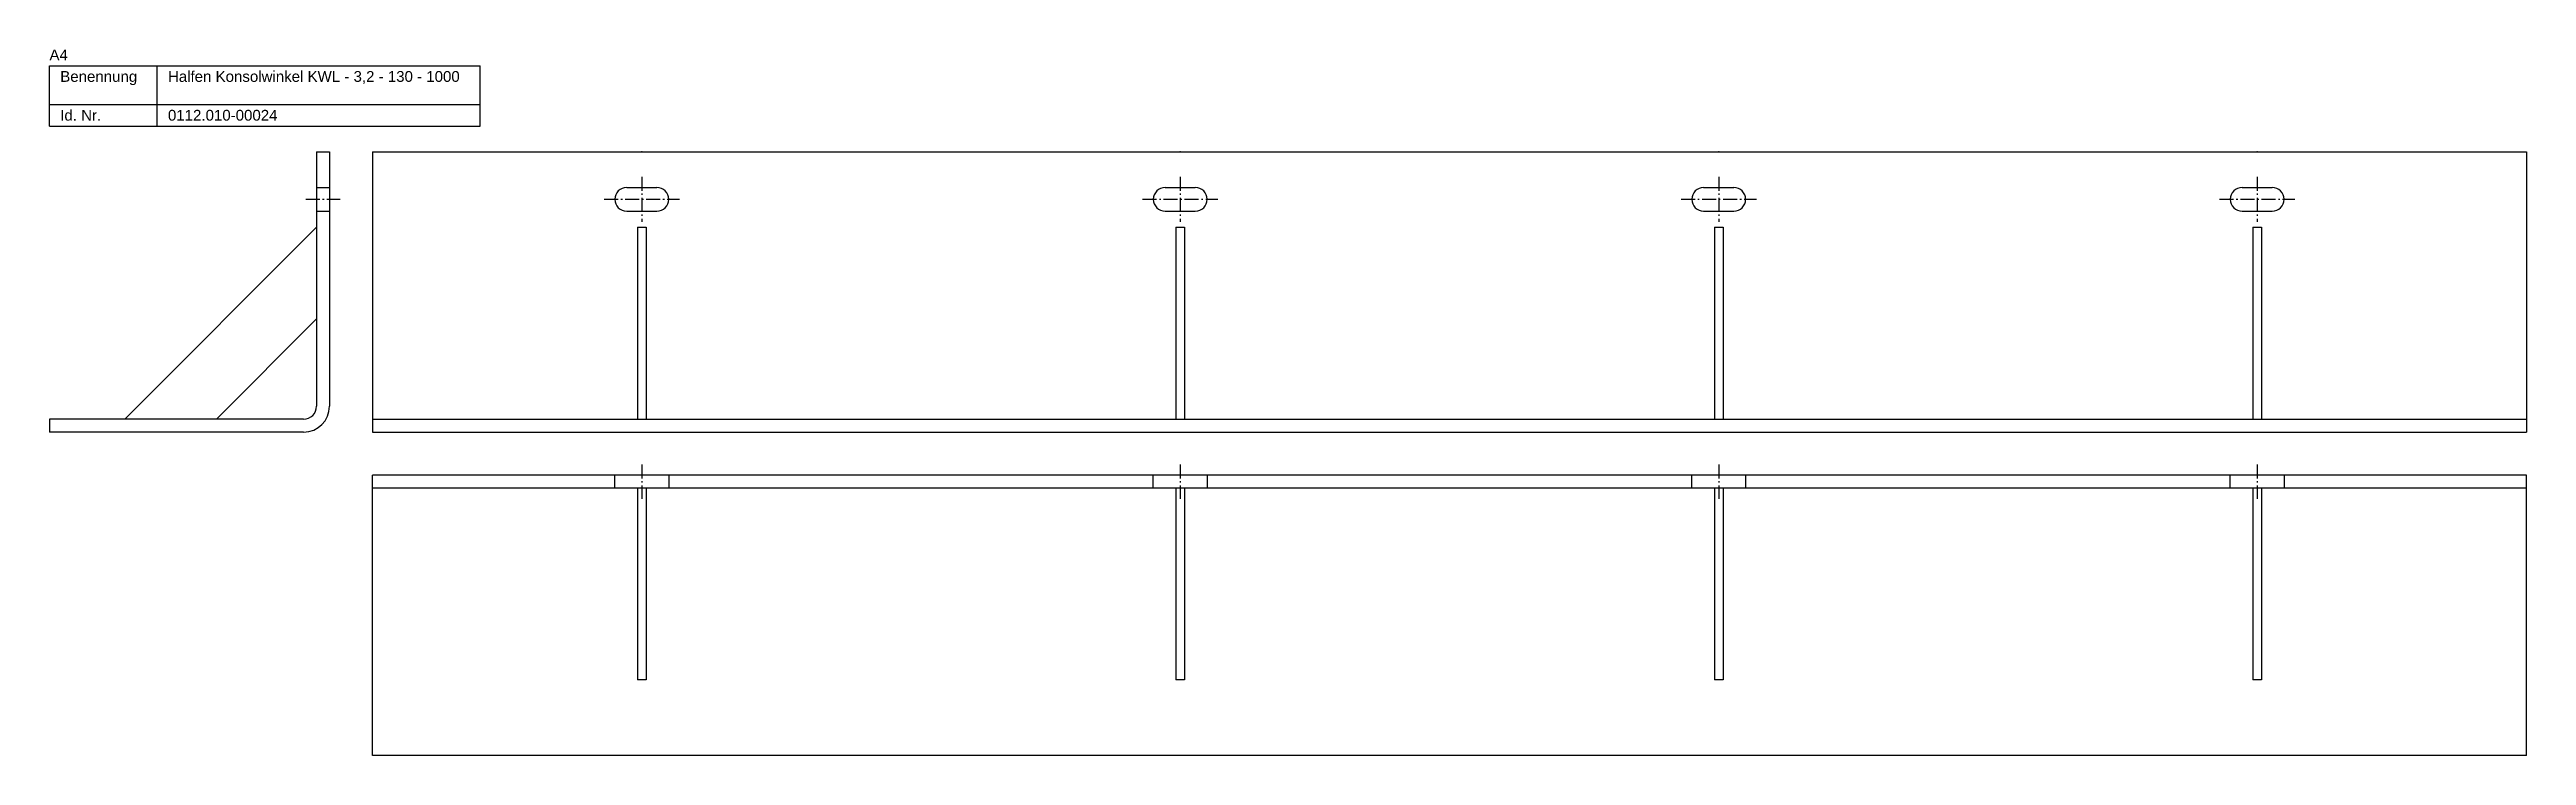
# Model space of a CAD drawing. Header units: millimetres. Extents: x 3683 to 6843, y -2519 to 868.
# Drawn here: x 5333 to 6483, y 541 to 868 of the extents above; entities that cross this region are included whole.
import ezdxf

# ---------------------------------------------------------------- set-up
doc = ezdxf.new("R2010")
doc.units = ezdxf.units.MM
doc.linetypes.add('MITTELLINIE', pattern=[0.977, 0.65, -0.13, 0.067, -0.13])
doc.linetypes.add('VERDECKT', pattern=[9.525, 6.35, -3.175])
doc.layers.add('HALFEN-KONSOLANKER', color=2, linetype='CONTINUOUS')
doc.styles.add('ARIAL50', font='ARIAL.TTF', dxfattribs={"height": 5})

msp = doc.modelspace()

# ---------------------------------------------------------------- linework, layer by layer
at = {"layer": 'HALFEN-KONSOLANKER'}
for p, q in [((5333.1, 860.8), (5533.1, 860.8)), ((5333.1, 832.8), (5333.1, 860.8)), ((5383.1, 832.8), (5383.1, 860.8)), ((5533.1, 832.8), (5533.1, 860.8)), ((5333.1, 842.8), (5533.1, 842.8)), ((5333.1, 832.8), (5533.1, 832.8)), ((5457.1, 820.8), (5457.1, 702.8)), ((5457.1, 820.8), (5463.1, 820.8)), ((5463.1, 820.8), (5463.1, 702.8)), ((5483.1, 820.8), (6483.1, 820.8)), ((5483.1, 820.8), (5483.1, 690.8)), ((6483.1, 820.8), (6483.1, 690.8)), ((5601.1, 804.3), (5615.1, 804.3)), ((5851.1, 804.3), (5865.1, 804.3)), ((6101.1, 804.3), (6115.1, 804.3)), ((6351.1, 804.3), (6365.1, 804.3)), ((5457.1, 785.8), (5368.1, 696.8)), ((5601.1, 793.3), (5615.1, 793.3)), ((5606.1, 785.8), (5606.1, 696.8)), ((5606.1, 785.8), (5610.1, 785.8)), ((5610.1, 785.8), (5610.1, 696.8)), ((5851.1, 793.3), (5865.1, 793.3)), ((5856.1, 785.8), (5856.1, 696.8)), ((5856.1, 785.8), (5860.1, 785.8)), ((5860.1, 785.8), (5860.1, 696.8)), ((6101.1, 793.3), (6115.1, 793.3)), ((6106.1, 785.8), (6106.1, 696.8)), ((6106.1, 785.8), (6110.1, 785.8)), ((6110.1, 785.8), (6110.1, 696.8)), ((6351.1, 793.3), (6365.1, 793.3)), ((6356.1, 785.8), (6356.1, 696.8)), ((6356.1, 785.8), (6360.1, 785.8)), ((6360.1, 785.8), (6360.1, 696.8)), ((5457.1, 743.3), (5410.6, 696.8)), ((5451.1, 696.8), (5333.1, 696.8)), ((5333.1, 696.8), (5333.1, 690.8)), ((5451.1, 690.8), (5333.1, 690.8)), ((5483.1, 696.8), (6483.1, 696.8)), ((5483.1, 690.8), (6483.1, 690.8)), ((6483.1, 670.8), (5483.1, 670.8)), ((5483.1, 540.8), (5483.1, 670.8)), ((6483.1, 540.8), (6483.1, 670.8)), ((6483.1, 664.8), (5483.1, 664.8)), ((5606.1, 664.8), (5606.1, 575.8)), ((5610.1, 664.8), (5610.1, 575.8)), ((5856.1, 664.8), (5856.1, 575.8)), ((5860.1, 664.8), (5860.1, 575.8)), ((6106.1, 664.8), (6106.1, 575.8)), ((6110.1, 664.8), (6110.1, 575.8)), ((6356.1, 664.8), (6356.1, 575.8)), ((6360.1, 664.8), (6360.1, 575.8)), ((5610.1, 575.8), (5606.1, 575.8)), ((5860.1, 575.8), (5856.1, 575.8)), ((6110.1, 575.8), (6106.1, 575.8)), ((6360.1, 575.8), (6356.1, 575.8)), ((6483.1, 540.8), (5483.1, 540.8))]:
    msp.add_line(p, q, dxfattribs=at)
at = {"layer": 'HALFEN-KONSOLANKER', "color": 1, "linetype": 'MITTELLINIE', "ltscale": 10}
for p, q in [((5608.1, 809.3), (5608.1, 788.3)), ((5858.1, 809.3), (5858.1, 788.3)), ((6108.1, 809.3), (6108.1, 788.3)), ((6358.1, 809.3), (6358.1, 788.3)), ((5452.1, 798.8), (5468.1, 798.8)), ((5590.6, 798.8), (5625.6, 798.8)), ((5840.6, 798.8), (5875.6, 798.8)), ((6090.6, 798.8), (6125.6, 798.8)), ((6340.6, 798.8), (6375.6, 798.8)), ((5608.1, 675.8), (5608.1, 659.8)), ((5858.1, 675.8), (5858.1, 659.8)), ((6108.1, 675.8), (6108.1, 659.8)), ((6358.1, 675.8), (6358.1, 659.8))]:
    msp.add_line(p, q, dxfattribs=at)
at = {"layer": 'HALFEN-KONSOLANKER', "color": 1, "linetype": 'VERDECKT'}
for p, q in [((5457.1, 804.3), (5463.1, 804.3)), ((5457.1, 793.3), (5463.1, 793.3)), ((5595.6, 664.8), (5595.6, 670.8)), ((5620.6, 670.8), (5620.6, 664.8)), ((5845.6, 664.8), (5845.6, 670.8)), ((5870.6, 670.8), (5870.6, 664.8)), ((6095.6, 664.8), (6095.6, 670.8)), ((6120.6, 670.8), (6120.6, 664.8)), ((6345.6, 664.8), (6345.6, 670.8)), ((6370.6, 670.8), (6370.6, 664.8))]:
    msp.add_line(p, q, dxfattribs=at)
at = {"layer": 'HALFEN-KONSOLANKER'}
for centre, radius, start, end in [((5601.1, 798.8), 5.5, 90, 270), ((5615.1, 798.8), 5.5, 270, 90), ((5851.1, 798.8), 5.5, 90, 270), ((5865.1, 798.8), 5.5, 270, 90), ((6101.1, 798.8), 5.5, 90, 270), ((6115.1, 798.8), 5.5, 270, 90), ((6351.1, 798.8), 5.5, 90, 270), ((6365.1, 798.8), 5.5, 270, 90), ((5451.1, 702.8), 12, 270, 0), ((5451.1, 702.8), 6, 270, 0)]:
    msp.add_arc(centre, radius, start, end, dxfattribs=at)
for p in [(5608.1, 820.8), (5608.1, 820.8), (5858.1, 820.8), (5858.1, 820.8), (6108.1, 820.8), (6108.1, 820.8), (6358.1, 820.8), (6358.1, 820.8)]:
    msp.add_point(p, dxfattribs=at)

# ---------------------------------------------------------------- texts
at = {"layer": 'HALFEN-KONSOLANKER', "style": 'ARIAL50'}
for s, p in [('A4', (5333.1, 863.3)), ('Benennung', (5338.1, 853.3)), ('Halfen Konsolwinkel KWL - 3,2 - 130 - 1000', (5388.1, 853.3)), ('Id. Nr.', (5338.1, 835.3)), ('0112.010-00024', (5388.1, 835.3))]:
    msp.add_text(s, height=5, dxfattribs=at).set_placement(p)

doc.saveas('drawing.dxf')
